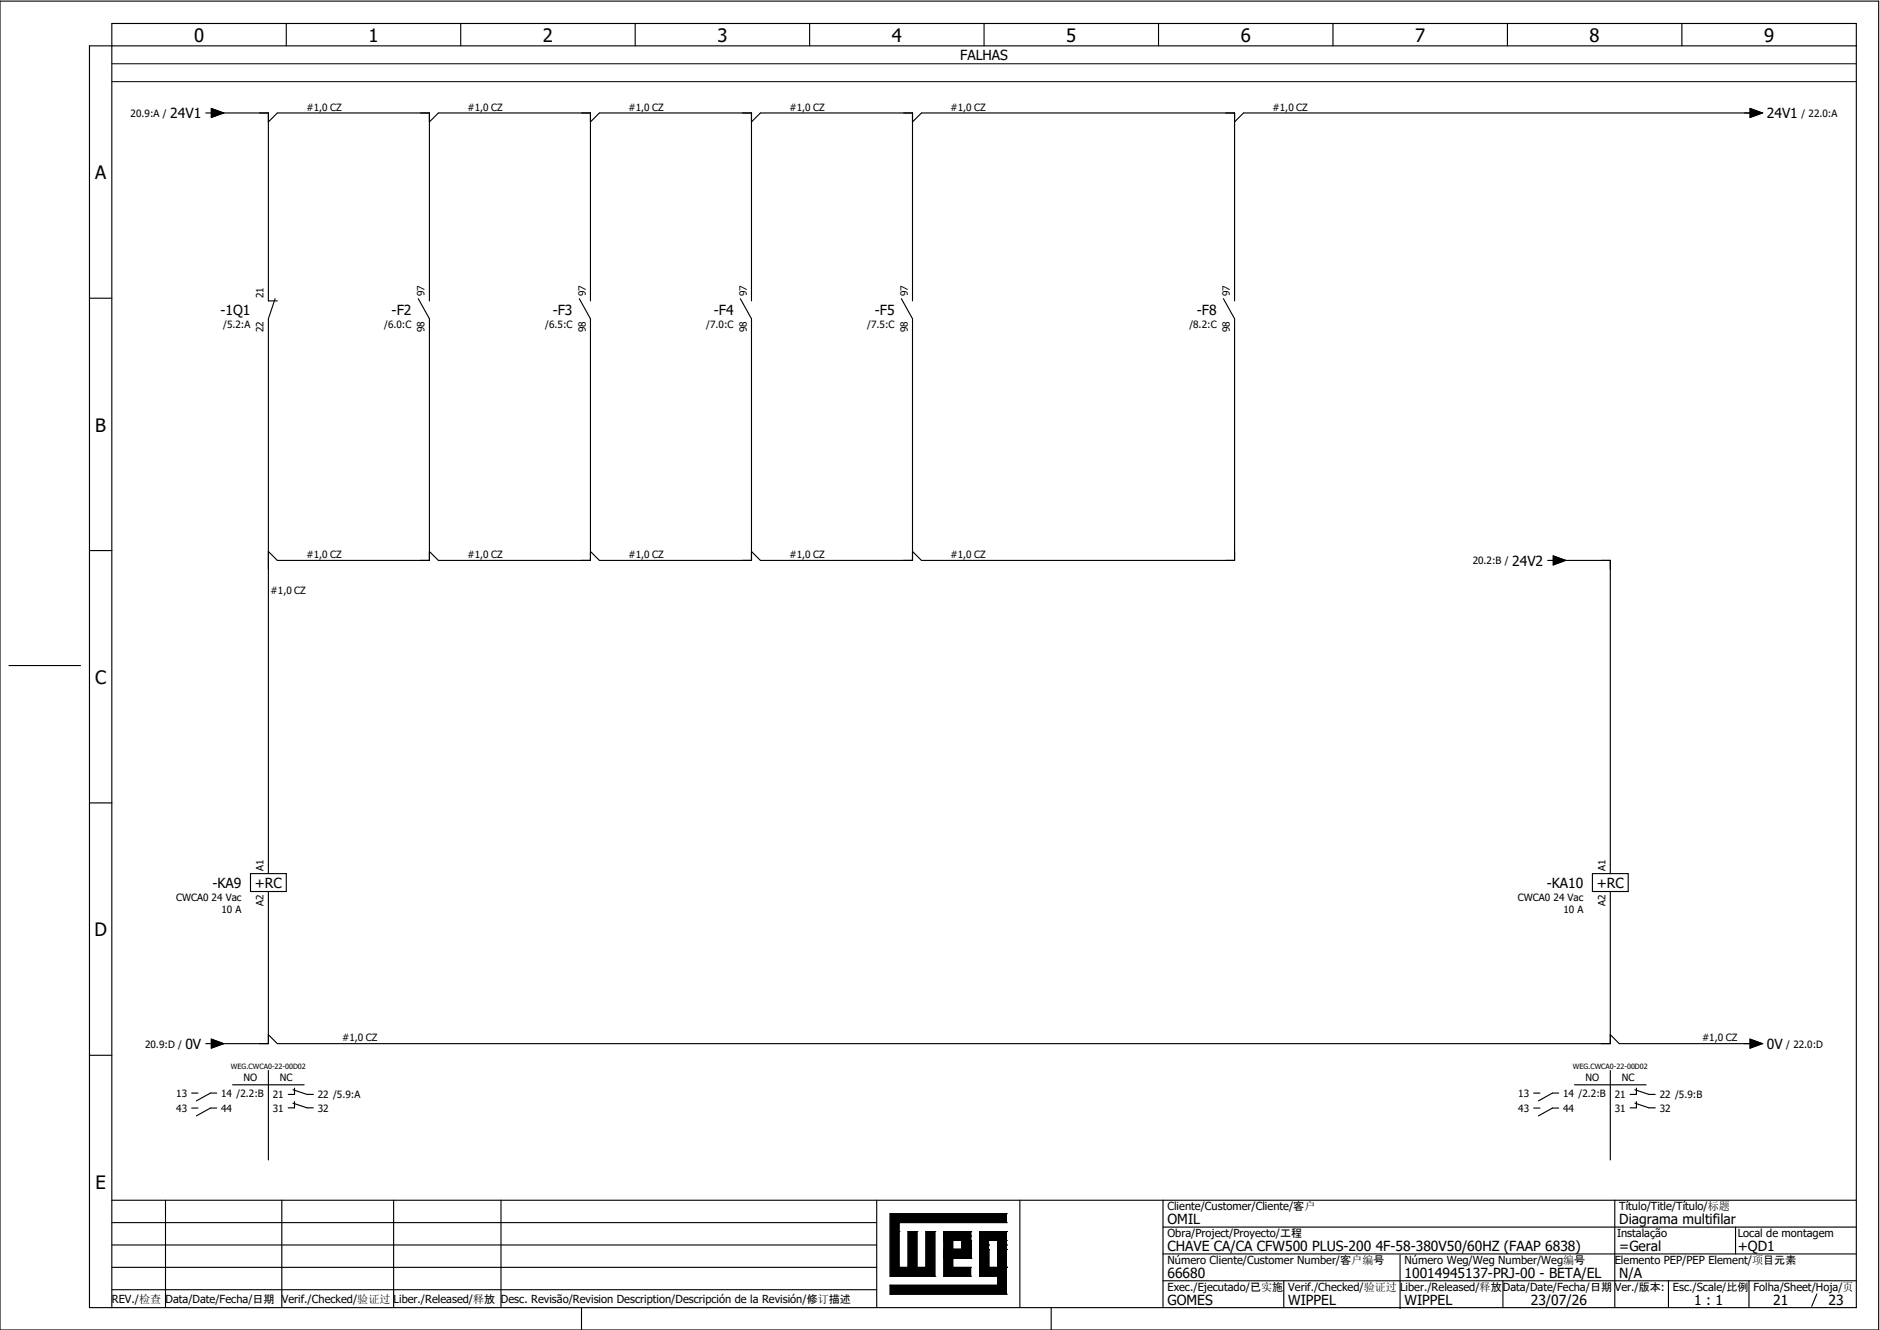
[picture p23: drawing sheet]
<svg xmlns="http://www.w3.org/2000/svg" width="297mm" height="210mm" viewBox="0 0 297 210" stroke-linecap="round" stroke-linejoin="round" font-family="sans-serif">
<defs><g id="words">
<g font-size="2.9">
<text x="30.7" y="6.6">0</text>
<text x="58.2" y="6.6">1</text>
<text x="85.8" y="6.6">2</text>
<text x="113.4" y="6.6">3</text>
<text x="141" y="6.6">4</text>
<text x="168.5" y="6.6">5</text>
<text x="196.1" y="6.6">6</text>
<text x="223.7" y="6.6">7</text>
<text x="251.3" y="6.6">8</text>
<text x="278.9" y="6.6">9</text>
<text x="15" y="28.3">A</text>
<text x="15.1" y="68.2">B</text>
<text x="15" y="108.1">C</text>
<text x="14.9" y="148">D</text>
<text x="15.1" y="187.9">E</text>
</g>
<g font-size="2.2">
<text x="151.8" y="9.5">FALHAS</text>
<text x="26.9" y="18.7">24V1</text>
<text x="279.3" y="18.7">24V1</text>
<text x="34.8" y="49.8">-1Q1</text>
<text x="61.9" y="49.8">-F2</text>
<text x="87.4" y="49.8">-F3</text>
<text x="112.8" y="49.8">-F4</text>
<text x="138.3" y="49.8">-F5</text>
<text x="189.2" y="49.8">-F8</text>
<text x="239" y="89.4">24V2</text>
<text x="33.6" y="140.3">-KA9</text>
<text x="40.3" y="140.3">+RC</text>
<text x="244.5" y="140.3">-KA10</text>
<text x="252.4" y="140.3">+RC</text>
<text x="29.3" y="165.8">0V</text>
<text x="279.3" y="165.8">0V</text>
<text x="184.5" y="193.5">OMIL</text>
<text x="184.5" y="197.7">CHAVE CA/CA CFW500 PLUS-200 4F-58-380V50/60HZ (FAAP 6838)</text>
<text x="256" y="193.5">Diagrama multifilar</text>
<text x="256" y="197.7">=Geral</text>
<text x="274.7" y="197.7">+QD1</text>
<text x="184.5" y="201.9">66680</text>
<text x="222" y="201.9">10014945137-PRJ-00 - BETA/EL</text>
<text x="256" y="201.9">N/A</text>
<text x="184.5" y="206.2">GOMES</text>
<text x="203.6" y="206.2">WIPPEL</text>
<text x="222" y="206.2">WIPPEL</text>
<text x="242" y="206.2">23/07/26</text>
<text x="267.8" y="206.2">1 : 1</text>
<text x="280.3" y="206.2">21</text>
<text x="289.1" y="206.2">23</text>
</g>
<g font-size="1.8">
<text x="184.5" y="191.2">Cliente/Customer/Cliente/客户</text>
<text x="256" y="191.2">Título/Title/Título/标题</text>
<text x="184.5" y="195.5">Obra/Project/Proyecto/工程</text>
<text x="255.6" y="195.5">Instalação</text>
<text x="274.7" y="195.5">Local de montagem</text>
<text x="184.5" y="204">Exec./Ejecutado/已实施</text>
<text x="184.5" y="199.7">Número Cliente/Customer Number/客户编号</text>
<text x="203.6" y="204">Verif./Checked/验证过</text>
<text x="221.3" y="204">Liber./Released/释放</text>
<text x="222" y="199.7">Número Weg/Weg Number/Weg编号</text>
<text x="237.6" y="204">Data/Date/Fecha/日期</text>
<text x="255.3" y="204">Ver./版本:</text>
<text x="255.3" y="199.7">Elemento PEP/PEP Element/项目元素</text>
<text x="264.4" y="204">Esc./Scale/比例</text>
<text x="277.2" y="204">Folha/Sheet/Hoja/页</text>
<text x="17.7" y="205.9">REV./检查</text>
<text x="26.2" y="205.9">Data/Date/Fecha/日期</text>
<text x="44.5" y="205.9">Verif./Checked/验证过</text>
<text x="62.2" y="205.9">Liber./Released/释放</text>
<text x="79.2" y="205.9">Desc. Revisão/Revision Description/Descripción de la Revisión/修订描述</text>
</g>
<g font-size="1.6">
<text x="48.4" y="17.5">#1,0 CZ</text>
<text x="73.9" y="17.5">#1,0 CZ</text>
<text x="99.3" y="17.5">#1,0 CZ</text>
<text x="124.8" y="17.5">#1,0 CZ</text>
<text x="150.3" y="17.5">#1,0 CZ</text>
<text x="201.2" y="17.5">#1,0 CZ</text>
<text x="20.7" y="18.5">20.9:A /</text>
<text x="284.7" y="18.5">/ 22.0:A</text>
<text x="41.7" y="47.1" transform="rotate(-90 41.7 47.1)">21</text>
<text x="67.1" y="46.8" transform="rotate(-90 67.1 46.8)">97</text>
<text x="92.6" y="46.8" transform="rotate(-90 92.6 46.8)">97</text>
<text x="118" y="46.8" transform="rotate(-90 118 46.8)">97</text>
<text x="143.5" y="46.8" transform="rotate(-90 143.5 46.8)">97</text>
<text x="194.4" y="46.8" transform="rotate(-90 194.4 46.8)">97</text>
<text x="35.3" y="51.9">/5.2:A</text>
<text x="41.7" y="52.5" transform="rotate(-90 41.7 52.5)">22</text>
<text x="60.7" y="51.9">/6.0:C</text>
<text x="67.1" y="52.5" transform="rotate(-90 67.1 52.5)">98</text>
<text x="86.2" y="51.9">/6.5:C</text>
<text x="92.6" y="52.5" transform="rotate(-90 92.6 52.5)">98</text>
<text x="111.6" y="51.9">/7.0:C</text>
<text x="118" y="52.5" transform="rotate(-90 118 52.5)">98</text>
<text x="137.1" y="51.9">/7.5:C</text>
<text x="143.5" y="52.5" transform="rotate(-90 143.5 52.5)">98</text>
<text x="188" y="51.9">/8.2:C</text>
<text x="194.4" y="52.5" transform="rotate(-90 194.4 52.5)">98</text>
<text x="48.4" y="88.2">#1,0 CZ</text>
<text x="73.9" y="88.2">#1,0 CZ</text>
<text x="99.3" y="88.2">#1,0 CZ</text>
<text x="124.8" y="88.2">#1,0 CZ</text>
<text x="150.3" y="88.2">#1,0 CZ</text>
<text x="232.8" y="89.2">20.2:B /</text>
<text x="42.8" y="93.9">#1,0 CZ</text>
<text x="41.7" y="137.6" transform="rotate(-90 41.7 137.6)">A1</text>
<text x="253.8" y="137.6" transform="rotate(-90 253.8 137.6)">A1</text>
<text x="27.8" y="142.4">CWCA0 24 Vac</text>
<text x="41.7" y="143.1" transform="rotate(-90 41.7 143.1)">A2</text>
<text x="239.9" y="142.4">CWCA0 24 Vac</text>
<text x="253.8" y="143.1" transform="rotate(-90 253.8 143.1)">A2</text>
<text x="35" y="144.3">10 A</text>
<text x="247.1" y="144.3">10 A</text>
<text x="22.9" y="165.6">20.9:D /</text>
<text x="54.1" y="164.6">#1,0 CZ</text>
<text x="269" y="164.6">#1,0 CZ</text>
<text x="282.3" y="165.6">/ 22.0:D</text>
<text x="27.9" y="173.4">13</text>
<text x="35" y="173.4">14 /2.2:B</text>
<text x="38.5" y="170.7">NO</text>
<text x="43.1" y="173.6">21</text>
<text x="44.3" y="170.7">NC</text>
<text x="50.2" y="173.6">22 /5.9:A</text>
<text x="240" y="173.4">13</text>
<text x="247.1" y="173.4">14 /2.2:B</text>
<text x="250.6" y="170.7">NO</text>
<text x="255.3" y="173.6">21</text>
<text x="256.4" y="170.7">NC</text>
<text x="262.4" y="173.6">22 /5.9:B</text>
<text x="27.9" y="175.7">43</text>
<text x="35" y="175.7">44</text>
<text x="43.1" y="175.7">31</text>
<text x="50.2" y="175.7">32</text>
<text x="240" y="175.7">43</text>
<text x="247.1" y="175.7">44</text>
<text x="255.3" y="175.7">31</text>
<text x="262.4" y="175.7">32</text>
</g>
<g font-size="1.1">
<text x="36.5" y="168.9">WEG.CWCA0-22-00D02</text>
<text x="248.6" y="168.9">WEG.CWCA0-22-00D02</text>
</g>
</g></defs>
<g fill="none" stroke="#000" stroke-width=".18">
<path d="M0 .2h297v210h-297zM32.5 17.9h.9M33.4 17.1l2 .8-2 .7zM33.9 17.9h8.5v29.7h1.4M42.4 19.3l1.4-1.4h24.1v29.7M45.3 3.7v3.5M67.9 19.3l1.4-1.4h24v29.7M72.8 3.7v3.5M93.3 19.3l1.4-1.4h24.1v29.7M100.4 3.7v3.5M118.8 19.3l1.4-1.4h24v29.7M128 3.7v3.5"/>
<path d="M144.2 19.3l1.5-1.4h49.5v29.7M155.6 3.7v3.5M183.1 3.7v3.5M210.7 3.7v3.5M238.3 3.7v3.5M265.9 3.7v3.5M276.6 17.1l2 .8-2 .7zM277.2 17.9h-80.6l-1.4 1.4M293.4 7.2h-279.3v199.4h279.3v-202.9h-275.7v202.9M14.1 47.1h3.6M43.5 47.2l-1.1 3.2v87.7M66.1 47.2l1.8 3.2v38.2h-24.1l-1.4-1.5"/>
<path d="M91.6 47.2l1.7 3.2v38.2h-24l-1.4-1.5M117 47.2l1.8 3.2v38.2h-24.1l-1.4-1.5M142.5 47.2l1.7 3.2v38.2h-24l-1.4-1.5M193.4 47.2l1.8 3.2v38.2h-49.5l-1.5-1.5M14.1 87h3.6M244.6 88.6h.9M245.5 87.9l2 .7-2 .7zM246.1 88.6h8.4v49.5M1.4 105.2h11.3M14.1 126.9h3.6M39.6 138.1h5.7v2.8h-5.7zM251.7 138.1h5.7v2.8h-5.7z"/>
<path d="M42.4 140.9v24h-8.5M254.5 140.9v24h-210.7l-1.4-1.4M14.1 166.8h3.6M30.3 172.7h1M30.3 175.1h1M32.5 164.9h.9M33.4 164.2l2 .7-2 .7zM34.3 172.7h-1l-2.3 1.3M34.3 175.1h-1l-2.3 1.2M36.8 171.4h11.3M42.4 169.2v14.1M46.3 172.2l2.2 .7h1"/>
<path d="M46.3 174.3l2.2 .8h1M46.6 172v.9h-1M46.6 174.1v1h-1M242.4 172.7h1M242.4 175.1h1M246.4 172.7h-1l-2.2 1.3M246.4 175.1h-1l-2.2 1.2M248.9 171.4h11.3M254.5 163.5l1.5 1.4h21.2M254.5 169.2v14.1M258.4 172.2l2.3 .7h.9M258.4 174.3l2.3 .8h.9"/>
<path d="M258.7 172v.9h-1M258.7 174.1v1h-1M276.6 164.2l2 .7-2 .7zM17.7 193.2h120.9M17.7 196.7h120.9M17.7 189.7h275.7M26.2 189.7v16.9M44.5 189.7v16.9M62.2 189.7v16.9M79.2 189.7v16.9M138.6 189.7v16.9M161.2 189.7v16.9"/>
<path d="M183.8 189.7v16.9M183.8 193.9h109.6M183.8 198.2h109.6M221.3 198.3v8.5M255.3 189.7v16.9M274.3 193.9v4.3M17.7 200.3h120.9M17.7 203.8h120.9M91.9 206.6v3.6M166.2 206.6v3.6M183.8 202.4h109.6M202.9 202.4v4.2"/>
<path d="M237.6 202.4v4.2M263.7 202.4v4.2M276.5 202.4v4.2M287.2 204.5l-.8 1.9"/>
</g>
<g fill="#000" stroke="#000" stroke-width=".16">
<path d="M33.4 17.1l2 .8-2 .7zM276.6 17.1l2 .8-2 .7zM245.5 87.9l2 .7-2 .7zM33.4 164.2l2 .7-2 .7zM276.6 164.2l2 .7-2 .7zM140.7 191.8h18.4v1.4h-17v7.1h1.4v-5.7h1.4v5.7h1.5v-5.7h1.4v7.1h-7.1zM149.2 197.4h4.2h-2.8h2.8h-2.8h2.8h-2.8h2.8h-2.8h2.8v1.5h-4.2zM149.2 194.6h4.2h-2.8h2.8h-2.8h2.8h-2.8h2.8h-2.8h2.8v1.4h-4.2zM152 194.6h1.4v4.3v-2.9v2.9v-2.9v2.9v-2.9v2.9v-2.9v2.9h-1.4zM140.7 203.1h17v-1.4h-2.9v-2.8v1.4v-1.4v1.4h4.3v4.2h-18.4zM154.8 194.6h4.3h-2.8h2.8h-2.8h2.8h-2.8h2.8h-2.8h2.8v1.4h-4.3zM154.8 196h1.5v4.3v-2.9v2.9v-2.9v2.9v-2.9v2.9v-2.9v2.9h-1.5z"/>
<path d="M157.7 196h1.4v4.3v-2.9v2.9v-2.9v2.9v-2.9v2.9v-2.9v2.9h-1.4zM149.2 194.6l.7 4.3-.7-4.3h1.4v4.3h2.8h-2.8v1.4h2.8v1.4h-4.2z"/>
</g>
<g fill="none" stroke="#000" stroke-width=".16">
<path d="M17.7 10.1h275.7M17.7 12.9h275.7M140.7 191.8h.1M140.7 191.8v9.9M140.7 191.8h18.4M142.1 193.2h.1M142.1 194.6h.1M142.1 193.2h17M142.1 193.2v7.1M143.5 194.6h.1M143.5 194.6v5.7M143.5 194.6h1.4"/>
<path d="M144.9 194.6h.1M144.9 194.6v5.7M146.4 194.6h.1M146.4 194.6h1.4M146.4 194.6v5.7M147.8 194.6h.1M147.8 194.6v7.1M149.2 198.9h.1M149.2 196h.1M149.2 194.6h4.2M149.2 198.9h4.2M149.2 194.6l.7 4.3"/>
<path d="M149.2 194.6v7.1M149.2 197.4h4.2M149.2 196h4.2M149.9 197.4h.1M149.9 194.6h.1M150.6 198.9h.1M150.6 197.4h.1M150.6 194.6h.1M150.6 194.6v5.7M152 198.9h.1M152 194.6h.1M152 194.6v4.3"/>
<path d="M153.4 198.9h.1M153.4 197.4h.1M153.4 196h.1M153.4 194.6h.1M153.4 195.3h.1M153.4 194.6v4.3M154.8 198.9h.1M154.8 196h.1M154.8 196h4.3M155.6 194.6h.1M156.3 194.6h.1M156.3 197.4h.1"/>
<path d="M156.3 196.7h.1M156.3 196v4.3M157.7 196h.1M157.7 196v4.3M159.1 191.8h.1M159.1 193.2h.1M159.1 196h.1M159.1 194.6h.1M159.1 197.4h.1M159.1 196.7h.1M159.1 194.6h-4.3v7.1M159.1 191.8v1.4"/>
<path d="M159.1 194.6v9.9M140.7 203.1h.1M140.7 204.5h.1M140.7 201.7h.1M140.7 201.7h7.1M140.7 203.1h17M140.7 203.1v1.4M140.7 204.5h18.4M142.1 200.3h.1M142.1 200.3h1.4M143.5 200.3h.1M144.9 200.3h.1"/>
<path d="M144.9 200.3h1.5M146.4 200.3h.1M147.8 201.7h.1M149.2 201.7h.1M149.2 201.7h4.2M150.6 200.3h.1M150.6 200.3h2.8M153.4 201.7h.1M153.4 200.3h.1M153.4 200.3v1.4M154.8 201.7h.1M154.8 200.3h.1"/>
<path d="M154.8 201.7h2.9M154.8 200.3h4.3M156.3 200.3h.1M157 200.3h.1M157.7 201.7h.1M157.7 203.1h.1M157.7 200.3h.1M157.7 201.7v1.4M159.1 204.5h.1M159.1 200.3h.1"/>
</g>
<use href="#words"/>
</svg>
